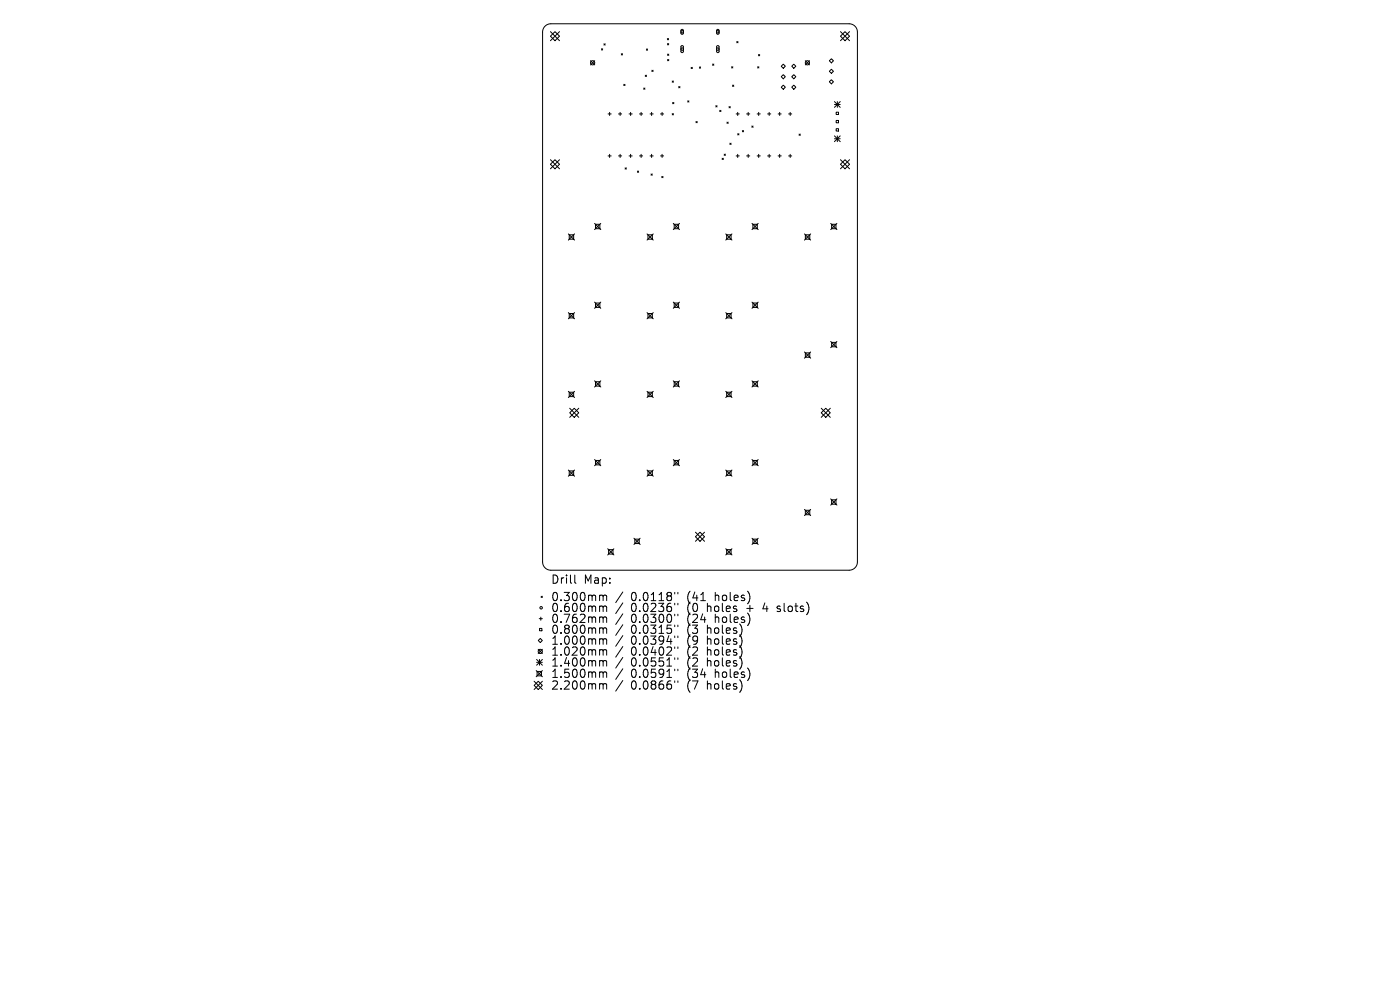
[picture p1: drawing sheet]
<svg xmlns="http://www.w3.org/2000/svg" width="297mm" height="210mm" viewBox="0 0 297 210" stroke-linecap="round" stroke-linejoin="round" font-family="sans-serif">
<defs><g id="words">
<g font-size="2.4">
<text x="116.8" y="124.1">Drill</text>
<text x="123.8" y="124.1">Map:</text>
<text x="116.8" y="127.8">0.300mm</text>
<text x="116.8" y="130.1">0.600mm</text>
<text x="133.9" y="127.8">0.0118&quot;</text>
<text x="133.9" y="130.1">0.0236&quot;</text>
<text x="145.9" y="127.8">(41</text>
<text x="145.9" y="130.1">(0</text>
<text x="150.2" y="130.1">holes</text>
<text x="151.9" y="127.8">holes)</text>
<text x="158.8" y="130.1">+</text>
<text x="162.4" y="130.1">4</text>
<text x="165.6" y="130.1">slots)</text>
<text x="116.8" y="132.4">0.762mm</text>
<text x="116.8" y="134.7">0.800mm</text>
<text x="116.8" y="137">1.000mm</text>
<text x="133.9" y="132.4">0.0300&quot;</text>
<text x="133.9" y="134.7">0.0315&quot;</text>
<text x="133.9" y="137">0.0394&quot;</text>
<text x="145.9" y="132.4">(24</text>
<text x="145.9" y="134.7">(3</text>
<text x="145.9" y="137">(9</text>
<text x="150.2" y="134.7">holes)</text>
<text x="150.2" y="137">holes)</text>
<text x="151.9" y="132.4">holes)</text>
<text x="116.8" y="139.3">1.020mm</text>
<text x="116.8" y="141.6">1.400mm</text>
<text x="133.9" y="139.3">0.0402&quot;</text>
<text x="133.9" y="141.6">0.0551&quot;</text>
<text x="145.9" y="139.3">(2</text>
<text x="145.9" y="141.6">(2</text>
<text x="150.2" y="139.3">holes)</text>
<text x="150.2" y="141.6">holes)</text>
<text x="116.8" y="144">1.500mm</text>
<text x="116.8" y="146.5">2.200mm</text>
<text x="133.9" y="144">0.0591&quot;</text>
<text x="133.9" y="146.5">0.0866&quot;</text>
<text x="145.9" y="144">(34</text>
<text x="145.9" y="146.5">(7</text>
<text x="150.2" y="146.5">holes)</text>
<text x="151.9" y="144">holes)</text>
</g>
</g></defs>
<g fill="none" stroke="#000" stroke-width=".21">
<path d="M115.7 5.5l.4-.3 .8-.2h63.2a1.75 1.75 0 0 1 1.8 1.8v112.4a1.75 1.75 0 0 1-1.8 1.8h-63.2a1.75 1.75 0 0 1-1.8-1.8v-112.4l.2-.7zM116.8 7.7l.9-1 1 1-1 .9zM116.8 6.7l1.9 1.9M118.7 6.7l-1.9 1.9M125.3 12.9l.9 .9M126.2 12.9l-.9 .9M127.6 10.3l.3 .3M127.9 10.3l-.3 .3M128.1 9.3l.3 .3M128.4 9.3l-.3 .3M131.8 11.4l.3 .3M132.1 11.4l-.3 .3"/>
<path d="M132.3 17.9l.3 .2M132.6 17.9l-.3 .2M136.6 18.7l.2 .2M136.8 18.7l-.2 .2M136.9 16l.3 .2M137.1 10.4l.3 .3M137.2 16l-.3 .2M137.4 10.4l-.3 .3M138.3 14.9l.3 .3M138.6 14.9l-.3 .3M141.6 8.2l.2 .2M141.6 9.3l.3 .2"/>
<path d="M141.6 11.5l.3 .2M141.6 12.6l.3 .3M141.8 8.2l-.2 .2M141.9 9.3l-.3 .2M141.9 11.5l-.3 .2M141.9 12.6l-.3 .3M142.6 17.2l.3 .2M142.9 17.2l-.3 .2M144 18.4l.3 .2M144.3 18.4l-.3 .2M144.5 6.3l.3-.1 .2 .2v.7l-.2 .2-.3-.2zM144.5 9.7h.3l.2 .2v1l-.2 .3-.3-.3z"/>
<path d="M146.6 14.3l.3 .3M146.9 14.3l-.3 .3M148.4 14.2l.2 .3M148.6 14.2l-.2 .3M151.2 13.6l.2 .3M151.4 13.6l-.2 .3M152.1 6.3l.3-.1 .1 .2v.7l-.1 .2-.4-.2zM152.1 9.7h.3l.1 .2v1l-.2 .3-.3-.3zM155.2 14.2l.3 .2M155.4 18.1l.3 .2M155.5 14.2l-.3 .2M155.7 18.1l-.3 .2"/>
<path d="M156.3 8.8l.3 .3M156.6 8.8l-.3 .3M160.7 14.2l.3 .2M160.9 11.6l.3 .2M161 14.2l-.3 .2M161.2 11.6l-.3 .2M165.7 14l.5-.4 .4 .4-.4 .5zM165.7 16.3l.5-.5 .4 .5-.4 .4zM165.7 18.5l.5-.4 .4 .4-.4 .4zM168 14l.4-.4 .4 .4-.4 .5zM168 16.3l.4-.5 .4 .5-.4 .4zM168 18.5l.4-.4 .4 .4-.4 .4z"/>
<path d="M170.8 12.9l.9 .9M171.7 12.9l-.9 .9M175.9 12.9l.5-.4 .4 .4-.4 .4zM175.9 15.1l.5-.4 .4 .4-.4 .5zM175.9 17.3l.5-.4 .4 .4-.4 .5zM178.3 7.7l1-1 .9 1-.9 .9zM178.3 6.7l1.9 1.9M180.2 6.7l-1.9 1.9M116.8 34.8l.9-.9 1 .9-1 1zM116.8 33.9l1.9 1.9M118.7 33.9l-1.9 1.9M129 24.2h.7"/>
<path d="M129 33.1h.7M129.3 23.8v.7M129.3 32.7v.7M131.2 24.2h.7M131.2 33.1h.7M131.6 23.8v.7M131.6 32.7v.7M132.6 35.6l.3 .3M132.9 35.6l-.3 .3M133.4 24.2h.7M133.4 33.1h.7M133.8 23.8v.7"/>
<path d="M133.8 32.7v.7M135.2 36.3l.3 .3M135.5 36.3l-.3 .3M135.7 24.2h.6M135.7 33.1h.6M136 23.8v.7M136 32.7v.7M137.9 24.2h.7M137.9 33.1h.7M138.1 36.9l.3 .3M138.2 23.8v.7M138.2 32.7v.7"/>
<path d="M138.4 36.9l-.3 .3M140.1 24.2h.7M140.1 33.1h.7M140.4 37.4l.3 .3M140.5 23.8v.7M140.5 32.7v.7M140.7 37.4l-.3 .3M142.6 24.1l.3 .3M142.7 21.7l.3 .3M142.9 24.1l-.3 .3M143 21.7l-.3 .3M145.9 21.4l.3 .3"/>
<path d="M146.2 21.4l-.3 .3M147.6 25.8l.3 .2M147.9 25.8l-.3 .2M151.9 22.4l.2 .3M152.1 22.4l-.2 .3M152.7 23.4l.2 .3M152.9 23.4l-.2 .3M153.2 33.6l.3 .2M153.5 33.6l-.3 .2M153.6 32.7l.3 .3M153.9 32.7l-.3 .3M154.2 25.9l.3 .3"/>
<path d="M154.5 25.9l-.3 .3M154.7 22.6l.2 .3M154.8 30.4l.3 .2M154.9 22.6l-.2 .3M155.1 30.4l-.3 .2M156.2 24.2h.6M156.2 33.1h.6M156.5 28.4l.3 .2M156.5 23.8v.7M156.5 32.7v.7M156.8 28.4l-.3 .2M157.5 27.7l.2 .3"/>
<path d="M157.7 27.7l-.2 .3M158.4 24.2h.7M158.4 33.1h.7M158.7 23.8v.7M158.7 32.7v.7M159.5 26.7l.3 .3M159.8 26.7l-.3 .3M160.6 24.2h.7M160.6 33.1h.7M161 23.8v.7M161 32.7v.7M162.8 24.2h.7"/>
<path d="M162.8 33.1h.7M163.2 23.8v.7M163.2 32.7v.7M165.1 24.2h.6M165.1 33.1h.6M165.4 23.8v.7M165.4 32.7v.7M167.3 24.2h.7M167.3 33.1h.7M167.6 23.8v.7M167.6 32.7v.7M169.5 28.4l.3 .3"/>
<path d="M169.8 28.4l-.3 .3M177 21.5l1.2 1.3M177 22.2h1.2M177 28.8l1.2 1.3M177 29.4h1.2M177.4 23.8h.5v.5h-.5zM177.4 25.6h.5v.4h-.5zM177.4 27.3h.5v.5h-.5zM177.6 21.5v1.3M177.6 28.8v1.3M178.2 21.5l-1.2 1.3M178.2 28.8l-1.2 1.3"/>
<path d="M178.3 34.8l1-.9 .9 .9-.9 1zM178.3 33.9l1.9 1.9M180.2 33.9l-1.9 1.9M120.6 49.6l1.3 1.3M120.8 49.8h.9v.9h-.9zM121.9 49.6l-1.3 1.3M126.1 47.4l1.4 1.3M126.3 47.6h1v.9h-1zM127.5 47.4l-1.4 1.3M137.3 49.6l1.3 1.3M137.5 49.8h.9v.9h-.9zM138.6 49.6l-1.3 1.3"/>
<path d="M142.8 47.4l1.3 1.3M143 47.6h1v.9h-1zM144.1 47.4l-1.3 1.3M154 49.6l1.3 1.3M154.2 49.8h.9v.9h-.9zM155.3 49.6l-1.3 1.3M159.5 47.4l1.3 1.3M159.7 47.6h1v.9h-1zM160.8 47.4l-1.3 1.3M170.7 49.6l1.3 1.3M170.9 49.8h.9v.9h-.9zM172 49.6l-1.3 1.3"/>
<path d="M176.2 47.4l1.3 1.3M176.4 47.6h1v.9h-1zM177.5 47.4l-1.3 1.3M120.6 66.3l1.3 1.3M120.8 66.5h.9v.9h-.9zM121.9 66.3l-1.3 1.3M126.1 64.1l1.4 1.3M126.3 64.3h1v.9h-1zM127.5 64.1l-1.4 1.3M137.3 66.3l1.3 1.3M137.5 66.5h.9v.9h-.9zM138.6 66.3l-1.3 1.3"/>
<path d="M142.8 64.1l1.3 1.3M143 64.3h1v.9h-1zM144.1 64.1l-1.3 1.3M154 66.3l1.3 1.3M154.2 66.5h.9v.9h-.9zM155.3 66.3l-1.3 1.3M159.5 64.1l1.3 1.3M159.7 64.3h1v.9h-1zM160.8 64.1l-1.3 1.3M170.7 74.7l1.3 1.3M170.9 74.9h.9v.9h-.9zM172 74.7l-1.3 1.3"/>
<path d="M176.2 72.4l1.3 1.4M176.4 72.6h1v1h-1zM177.5 72.4l-1.3 1.4M120.6 83l1.3 1.3M120.6 99.7l1.3 1.3M120.8 83.2h.9v.9h-.9zM120.8 99.9h.9v.9h-.9zM120.9 86.6l1.9 1.9M121.8 86.6l1 1-1 .9-.9-.9zM121.9 83l-1.3 1.3M121.9 99.7l-1.3 1.3M122.8 86.6l-1.9 1.9"/>
<path d="M126.1 80.8l1.4 1.3M126.1 97.5l1.4 1.3M126.3 81h1v.9h-1zM126.3 97.7h1v.9h-1zM127.5 80.8l-1.4 1.3M127.5 97.5l-1.4 1.3M137.3 83l1.3 1.3M137.3 99.7l1.3 1.3M137.5 83.2h.9v.9h-.9zM137.5 99.9h.9v.9h-.9zM138.6 83l-1.3 1.3M138.6 99.7l-1.3 1.3"/>
<path d="M142.8 80.8l1.3 1.3M142.8 97.5l1.3 1.3M143 81h1v.9h-1zM143 97.7h1v.9h-1zM144.1 80.8l-1.3 1.3M144.1 97.5l-1.3 1.3M154 83l1.3 1.3M154 99.7l1.3 1.3M154.2 83.2h.9v.9h-.9zM154.2 99.9h.9v.9h-.9zM155.3 83l-1.3 1.3M155.3 99.7l-1.3 1.3"/>
<path d="M159.5 80.8l1.3 1.3M159.5 97.5l1.3 1.3M159.7 81h1v.9h-1zM159.7 97.7h1v.9h-1zM160.8 80.8l-1.3 1.3M160.8 97.5l-1.3 1.3M174.2 87.6l1-1 .9 1-.9 .9zM174.2 86.6l1.9 1.9M176.1 86.6l-1.9 1.9M128.9 116.4l1.3 1.3M129.1 116.6h.9v.9h-.9zM130.2 116.4l-1.3 1.3"/>
<path d="M134.5 114.2l1.3 1.3M134.7 114.4h.9v.9h-.9zM135.8 114.2l-1.3 1.3M147.5 113.9l1-1 1 1-1 .9zM147.5 112.9l2 1.9M149.5 112.9l-2 1.9M154 116.4l1.3 1.3M154.2 116.6h.9v.9h-.9zM155.3 116.4l-1.3 1.3M159.5 114.2l1.3 1.3M159.7 114.4h1v.9h-1zM160.8 114.2l-1.3 1.3"/>
<path d="M170.7 108.1l1.3 1.3M170.9 108.3h.9v.9h-.9zM172 108.1l-1.3 1.3M176.2 105.8l1.3 1.3M176.4 106h1v1h-1zM177.5 105.8l-1.3 1.3M113.8 139.9l1.3 1.2M114.2 137.7l.9 .9M114.2 135.9l.4-.5 .5 .5-.5 .4zM114.4 131.2h.7M114.4 139.9v1.2M114.5 133.3h.5v.5h-.5z"/>
<path d="M114.7 130.9v.7M114.8 126.5l.3 .2M115.1 126.5l-.3 .2M115.1 137.7l-.9 .9M115.1 139.9l-1.3 1.2M121.9 122v1.5l.3 .2M127.4 126.2l.5 .1v.2M127.4 128.6h.5v.2M127.4 130.9h.3l.2 .2M127.4 133.2h.3l.2 .2M127.4 135.5h.3l.2 .3M127.4 137.8h.3l.2 .3"/>
<path d="M127.9 126.5l.3-.3 .4 .1 .1 1.1M127.9 126.5v.9M127.9 128.8v.9M127.9 131.1v.9M127.9 133.4v1M127.9 135.8v.9M127.9 138.1v.9M127.9 128.8l.3-.2h.4l.1 1.1M127.9 131.1l.3-.2 .4 .1 .1 1M127.9 133.4l.3-.2 .4 .1 .1 1.1M127.9 135.8l.3-.3 .4 .1 .1 1.1M127.9 138.1l.3-.3 .4 .1 .1 1.1"/>
<path d="M132.1 125.6l-1.5 2.2M132.1 127.9l-1.5 2.2M132.1 130.2l-1.5 2.3M132.1 132.5l-1.5 2.3M132.1 134.8l-1.5 2.3M132.1 137.1l-1.5 2.3M132.1 139.5l-1.5 2.2M143.1 125.7v.3M143.1 128v.3M143.1 130.3v.3M143.1 132.6v.3M143.1 134.9v.4"/>
<path d="M143.1 137.2v.4M143.1 139.5v.4M143.8 125.7v.3M143.8 128v.3M143.8 130.3v.3M143.8 132.6v.3M143.8 134.9v.4M143.8 137.2v.4M143.8 139.5v.4M164.8 129.6l.2 .1M164.9 128.6v.5M113.3 144.5l1.8 1.8"/>
<path d="M113.7 142.2l1.4 1.4M113.8 140.5h1.3M113.9 142.4h1v1h-1zM114.2 144.5l.9 .9-.9 .9-.9-.9zM115.1 142.2l-1.4 1.4M115.1 144.5l-1.8 1.8M127.4 140.1h.3l.2 .3M127.4 142.5h.3l.2 .3M127.4 145l.5 .1v.2M127.9 140.4v.9M127.9 142.8v.9M127.9 145.3v.9"/>
<path d="M127.9 140.4l.3-.3 .4 .1 .1 1.1M127.9 142.8l.3-.3 .4 .1 .1 1.1M127.9 145.3l.3-.3 .4 .1 .1 1.1M132.1 141.9l-1.5 2.2M132.1 144.4l-1.5 2.2M143.1 141.9v.4M143.1 144.4v.4M143.8 141.9v.4M143.8 144.4v.4"/>
<circle cx="125.7" cy="13.3" r=".45"/>
<circle cx="144.7" cy="10.4" r=".26"/>
<circle cx="144.7" cy="6.8" r=".26"/>
<circle cx="152.3" cy="10.4" r=".26"/>
<circle cx="152.3" cy="6.8" r=".26"/>
<circle cx="171.3" cy="13.3" r=".45"/>
<circle cx="114.6" cy="138.2" r=".45"/>
<circle cx="114.8" cy="128.9" r=".26"/>
</g>
<use href="#words"/>
</svg>
